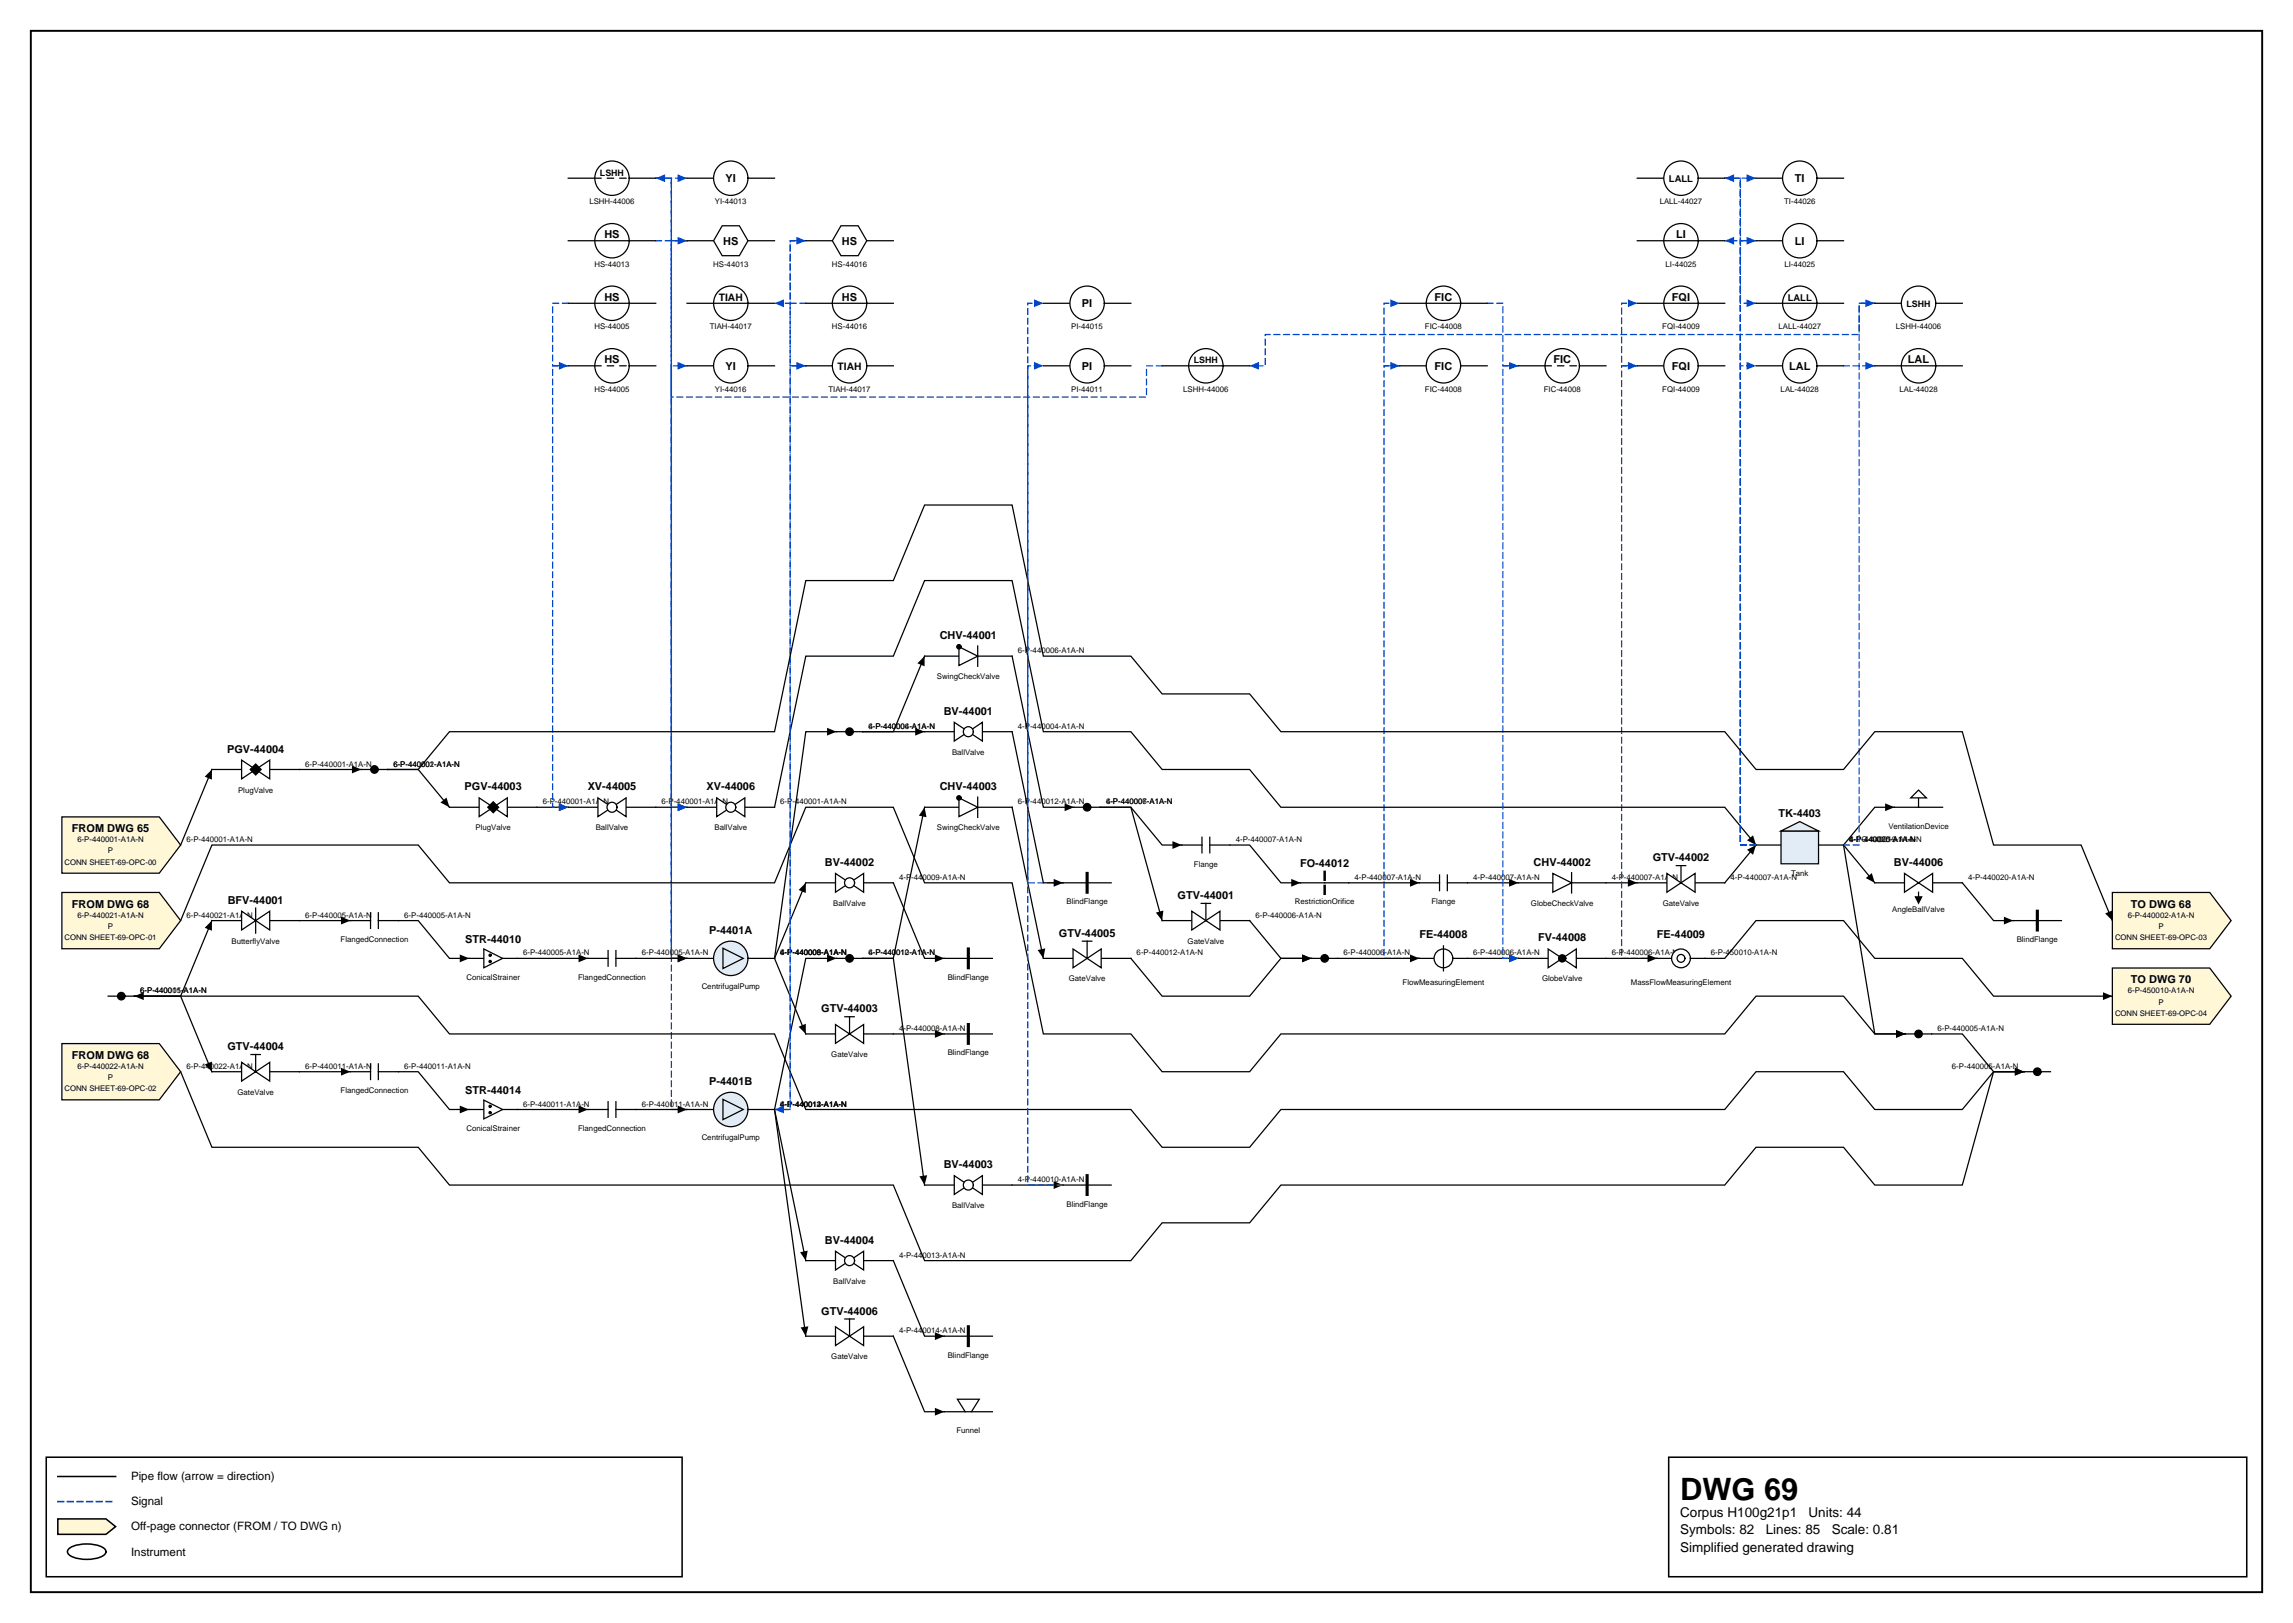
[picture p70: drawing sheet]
<svg xmlns="http://www.w3.org/2000/svg" width="420mm" height="297mm" viewBox="0 0 420 297" stroke-linecap="round" stroke-linejoin="round" font-family="sans-serif">
<defs><g id="words">
<text font-size="5.6" x="307.6" y="274.5">DWG 69</text>
<g font-size="2.5">
<text x="307.6" y="277.6">Corpus H100g21p1</text>
<text x="307.6" y="280.8">Symbols: 82</text>
<text x="323.3" y="280.8">Lines: 85</text>
<text x="331.1" y="277.6">Units: 44</text>
<text x="335.3" y="280.8">Scale: 0.81</text>
<text x="307.6" y="284">Simplified generated drawing</text>
</g>
<g font-size="2.1">
<text x="24" y="270.9">Pipe flow (arrow = direction)</text>
<text x="24" y="275.5">Signal</text>
<text x="24" y="280.1">Off-page connector (FROM / TO DWG n)</text>
<text x="24" y="284.7">Instrument</text>
</g>
<g font-size="2">
<text x="132.8" y="33.3">YI</text>
<text x="328.6" y="33.3">TI</text>
<text x="110.7" y="43.6">HS</text>
<text x="132.4" y="44.8">HS</text>
<text x="154.1" y="44.8">HS</text>
<text x="306.9" y="43.6">LI</text>
<text x="328.6" y="44.8">LI</text>
<text x="110.7" y="55.1">HS</text>
<text x="154.1" y="55.1">HS</text>
<text x="198.1" y="56.2">PI</text>
<text x="262.7" y="55.1">FIC</text>
<text x="306.1" y="55.1">FQI</text>
<text x="110.7" y="66.5">HS</text>
<text x="132.8" y="67.7">YI</text>
<text x="198.1" y="67.7">PI</text>
<text x="262.7" y="67.7">FIC</text>
<text x="284.4" y="66.5">FIC</text>
<text x="306.1" y="67.7">FQI</text>
<text x="327.6" y="67.7">LAL</text>
<text x="349.3" y="66.5">LAL</text>
<text x="172.1" y="117">CHV-44001</text>
<text x="172.8" y="130.8">BV-44001</text>
<text x="41.6" y="137.7">PGV-44004</text>
<text x="85.1" y="144.6">PGV-44003</text>
<text x="107.6" y="144.6">XV-44005</text>
<text x="129.3" y="144.6">XV-44006</text>
<text x="172.1" y="144.6">CHV-44003</text>
<text x="325.6" y="149.5">TK-4403</text>
<text x="13.2" y="152.3">FROM DWG 65</text>
<text x="151" y="158.5">BV-44002</text>
<text x="238" y="158.8">FO-44012</text>
<text x="280.8" y="158.5">CHV-44002</text>
<text x="302.6" y="157.6">GTV-44002</text>
<text x="346.7" y="158.5">BV-44006</text>
<text x="13.2" y="166.1">FROM DWG 68</text>
<text x="41.7" y="165.4">BFV-44001</text>
<text x="215.6" y="164.5">GTV-44001</text>
<text x="390.1" y="166.1">TO DWG 68</text>
<text x="85.2" y="172.6">STR-44010</text>
<text x="129.8" y="170.9">P-4401A</text>
<text x="193.9" y="171.4">GTV-44005</text>
<text x="259.9" y="171.7">FE-44008</text>
<text x="281.6" y="172.3">FV-44008</text>
<text x="303.4" y="171.7">FE-44009</text>
<text x="390.1" y="179.9">TO DWG 70</text>
<text x="150.4" y="185.3">GTV-44003</text>
<text x="13.2" y="193.8">FROM DWG 68</text>
<text x="41.6" y="192.2">GTV-44004</text>
<text x="85.2" y="200.2">STR-44014</text>
<text x="129.8" y="198.5">P-4401B</text>
<text x="172.8" y="213.8">BV-44003</text>
<text x="151" y="227.6">BV-44004</text>
<text x="150.4" y="240.6">GTV-44006</text>
</g>
<g font-size="1.9">
<text x="131.6" y="55.1">TIAH</text>
<text x="153.3" y="67.7">TIAH</text>
</g>
<g font-size="1.7">
<text x="305.6" y="33.3">LALL</text>
<text x="327.3" y="55.1">LALL</text>
</g>
<g font-size="1.6">
<text x="109.8" y="32.2">LSHH</text>
<text x="349" y="56.2">LSHH</text>
<text x="218.6" y="66.5">LSHH</text>
</g>
<g font-size="1.4">
<text x="107.9" y="37.3">LSHH-44006</text>
<text x="130.9" y="37.3">YI-44013</text>
<text x="303.9" y="37.3">LALL-44027</text>
<text x="326.6" y="37.3">TI-44026</text>
<text x="108.8" y="48.8">HS-44013</text>
<text x="130.6" y="48.8">HS-44013</text>
<text x="152.3" y="48.8">HS-44016</text>
<text x="304.9" y="48.8">LI-44025</text>
<text x="326.7" y="48.8">LI-44025</text>
<text x="108.8" y="60.2">HS-44005</text>
<text x="129.9" y="60.2">TIAH-44017</text>
<text x="152.3" y="60.2">HS-44016</text>
<text x="196.1" y="60.2">PI-44015</text>
<text x="260.9" y="60.2">FIC-44008</text>
<text x="304.3" y="60.2">FQI-44009</text>
<text x="325.6" y="60.2">LALL-44027</text>
<text x="347.1" y="60.2">LSHH-44006</text>
<text x="108.8" y="71.7">HS-44005</text>
<text x="130.9" y="71.7">YI-44016</text>
<text x="151.7" y="71.7">TIAH-44017</text>
<text x="196.1" y="71.7">PI-44011</text>
<text x="216.6" y="71.7">LSHH-44006</text>
<text x="260.9" y="71.7">FIC-44008</text>
<text x="282.6" y="71.7">FIC-44008</text>
<text x="304.3" y="71.7">FQI-44009</text>
<text x="326" y="71.7">LAL-44028</text>
<text x="347.8" y="71.7">LAL-44028</text>
<text x="186.4" y="119.6">6-P-440006-A1A-N</text>
<text x="171.5" y="124.3">SwingCheckValve</text>
<text x="159" y="133.4">6-P-440006-A1A-N</text>
<text x="159" y="133.4">4-P-440004-A1A-N</text>
<text x="186.4" y="133.4">4-P-440004-A1A-N</text>
<text x="55.9" y="140.3">6-P-440001-A1A-N</text>
<text x="72" y="140.3">6-P-440001-A1A-N</text>
<text x="72" y="140.3">6-P-440002-A1A-N</text>
<text x="174.3" y="138.1">BallValve</text>
<text x="43.6" y="145">PlugValve</text>
<text x="99.4" y="147.2">6-P-440001-A1A-N</text>
<text x="121.1" y="147.2">6-P-440001-A1A-N</text>
<text x="142.9" y="147.2">6-P-440001-A1A-N</text>
<text x="186.4" y="147.2">6-P-440012-A1A-N</text>
<text x="202.5" y="147.2">6-P-440006-A1A-N</text>
<text x="202.5" y="147.2">4-P-440007-A1A-N</text>
<text x="14.2" y="154.1">6-P-440001-A1A-N</text>
<text x="34.1" y="154.1">6-P-440001-A1A-N</text>
<text x="87.1" y="152">PlugValve</text>
<text x="109.1" y="152">BallValve</text>
<text x="130.8" y="152">BallValve</text>
<text x="171.5" y="152">SwingCheckValve</text>
<text x="226.2" y="154.1">4-P-440007-A1A-N</text>
<text x="338.6" y="154.1">4-PG-440019-A1A-N</text>
<text x="338.6" y="154.1">6-P-440005-A1A-N</text>
<text x="338.6" y="154.1">4-P-440020-A1A-N</text>
<text x="345.7" y="151.7">VentilationDevice</text>
<text x="11.8" y="158.2">CONN SHEET-69-OPC-00</text>
<text x="19.8" y="156.2">P</text>
<text x="164.6" y="161">4-P-440009-A1A-N</text>
<text x="218.6" y="158.6">Flange</text>
<text x="248" y="161">4-P-440007-A1A-N</text>
<text x="269.7" y="161">4-P-440007-A1A-N</text>
<text x="295.1" y="161">4-P-440007-A1A-N</text>
<text x="316.8" y="161">4-P-440007-A1A-N</text>
<text x="327.9" y="160.3">Tank</text>
<text x="360.3" y="161">4-P-440020-A1A-N</text>
<text x="14.2" y="168">6-P-440021-A1A-N</text>
<text x="34.1" y="168">6-P-440021-A1A-N</text>
<text x="55.9" y="168">6-P-440005-A1A-N</text>
<text x="74" y="168">6-P-440005-A1A-N</text>
<text x="152.6" y="165.8">BallValve</text>
<text x="195.3" y="165.5">BlindFlange</text>
<text x="229.8" y="168">6-P-440006-A1A-N</text>
<text x="237.1" y="165.5">RestrictionOrifice</text>
<text x="262.1" y="165.5">Flange</text>
<text x="280.3" y="165.8">GlobeCheckValve</text>
<text x="304.4" y="165.8">GateValve</text>
<text x="346.4" y="166.9">AngleBallValve</text>
<text x="389.6" y="168">6-P-440002-A1A-N</text>
<text x="11.8" y="172.1">CONN SHEET-69-OPC-01</text>
<text x="19.8" y="170">P</text>
<text x="42.4" y="172.7">ButterflyValve</text>
<text x="62.3" y="172.4">FlangedConnection</text>
<text x="217.4" y="172.7">GateValve</text>
<text x="369.2" y="172.4">BlindFlange</text>
<text x="387.2" y="172.1">CONN SHEET-69-OPC-03</text>
<text x="395.2" y="170">P</text>
<text x="85.4" y="179.3">ConicalStrainer</text>
<text x="95.8" y="174.9">6-P-440005-A1A-N</text>
<text x="105.8" y="179.3">FlangedConnection</text>
<text x="117.5" y="174.9">6-P-440005-A1A-N</text>
<text x="142.9" y="174.9">4-P-440009-A1A-N</text>
<text x="142.9" y="174.9">6-P-440006-A1A-N</text>
<text x="142.9" y="174.9">4-P-440008-A1A-N</text>
<text x="159" y="174.9">4-P-440010-A1A-N</text>
<text x="159" y="174.9">6-P-440012-A1A-N</text>
<text x="173.5" y="179.3">BlindFlange</text>
<text x="195.7" y="179.6">GateValve</text>
<text x="208.1" y="174.9">6-P-440012-A1A-N</text>
<text x="246" y="174.9">6-P-440006-A1A-N</text>
<text x="269.7" y="174.9">6-P-440006-A1A-N</text>
<text x="282.3" y="179.6">GlobeValve</text>
<text x="295.1" y="174.9">6-P-440006-A1A-N</text>
<text x="313.2" y="174.9">6-P-450010-A1A-N</text>
<text x="25.7" y="181.8">6-P-440011-A1A-N</text>
<text x="25.7" y="181.8">6-P-440005-A1A-N</text>
<text x="128.5" y="181">CentrifugalPump</text>
<text x="256.8" y="180.2">FlowMeasuringElement</text>
<text x="298.6" y="180.2">MassFlowMeasuringElement</text>
<text x="387.2" y="185.9">CONN SHEET-69-OPC-04</text>
<text x="389.6" y="181.8">6-P-450010-A1A-N</text>
<text x="395.2" y="183.8">P</text>
<text x="164.6" y="188.7">4-P-440008-A1A-N</text>
<text x="354.7" y="188.7">6-P-440005-A1A-N</text>
<text x="14.2" y="195.6">6-P-440022-A1A-N</text>
<text x="19.8" y="197.7">P</text>
<text x="34.1" y="195.6">6-P-440022-A1A-N</text>
<text x="55.9" y="195.6">6-P-440011-A1A-N</text>
<text x="74" y="195.6">6-P-440011-A1A-N</text>
<text x="152.2" y="193.4">GateValve</text>
<text x="173.5" y="193.2">BlindFlange</text>
<text x="357.4" y="195.6">6-P-440005-A1A-N</text>
<text x="11.8" y="199.7">CONN SHEET-69-OPC-02</text>
<text x="43.5" y="200.4">GateValve</text>
<text x="62.3" y="200.1">FlangedConnection</text>
<text x="95.8" y="202.5">6-P-440011-A1A-N</text>
<text x="117.5" y="202.5">6-P-440011-A1A-N</text>
<text x="142.9" y="202.5">6-P-440012-A1A-N</text>
<text x="142.9" y="202.5">4-P-440013-A1A-N</text>
<text x="142.9" y="202.5">4-P-440014-A1A-N</text>
<text x="85.4" y="207">ConicalStrainer</text>
<text x="105.8" y="207">FlangedConnection</text>
<text x="128.5" y="208.7">CentrifugalPump</text>
<text x="174.3" y="221.1">BallValve</text>
<text x="186.4" y="216.4">4-P-440010-A1A-N</text>
<text x="195.3" y="220.8">BlindFlange</text>
<text x="164.6" y="230.2">4-P-440013-A1A-N</text>
<text x="152.6" y="234.9">BallValve</text>
<text x="164.6" y="244">4-P-440014-A1A-N</text>
<text x="152.2" y="248.8">GateValve</text>
<text x="173.5" y="248.5">BlindFlange</text>
<text x="175.1" y="262.3">Funnel</text>
</g>
</g></defs>
<path d="M5.6 5.6h408.6v285.8h-408.6z" fill="none" stroke="#000" stroke-width=".35"/>
<path d="M8.5 266.7h116.4v21.9h-116.4zM10.6 270.2h10.6M305.5 266.7h105.8v21.9h-105.8z" fill="none" stroke="#000" stroke-width=".28"/>
<path d="M10.6 274.8h10.6" fill="none" stroke="#0046c8" stroke-width=".28" stroke-dasharray="1.1 .7"/>
<path d="M10.6 278h8.8l1.8 1.4-1.8 1.4h-8.8z" fill="#fff7d6" stroke="#000" stroke-width=".28"/>
<path d="M12.7 283.4a6.7 6.7 0 0 1 6.3 0 .72 .72 0 0 1 0 1.2 6.7 6.7 0 0 1-6.3 0 .72 .72 0 0 1 0-1.2z" fill="none" stroke="#000" stroke-width=".28"/>
<path d="M337.5 67h5.7" fill="none" stroke="#0046c8" stroke-width=".23" stroke-dasharray="1.1 .7"/>
<path d="M341.5 66.2l1.7 .8-1.7 .7z" fill="#0046c8"/>
<path d="M153.1 133.9h-5.6l-5.7 41.5 5.7-13.8M98.3 147.7h5.7M38.8 168.5l-5.7 13.8h-8.5h8.5l5.7 13.8M207 175.4l5.8 6.9h16l5.7-6.9h5.6" fill="none" stroke="#000" stroke-width=".23"/>
<path d="M151.4 133.2l1.7 .7-1.7 .7zM102.3 147l1.7 .7-1.7 .8zM37.5 169.8l1.3-1.3v1.8zM146.2 162.9l1.3-1.3v1.8zM238.4 174.7l1.7 .7-1.7 .7zM37.5 194.8l1.3-.5v1.8z" fill="#000"/>
<path d="M125.8 175.4h-2.9v-142.8h2.9" fill="none" stroke="#0046c8" stroke-width=".23" stroke-dasharray="1.1 .7"/>
<path d="M124.1 31.9l1.7 .7-1.7 .7z" fill="#0046c8"/>
<path d="M169.3 147.7l-5.7 27.7h-5.7h5.7l5.7 41.5M141.8 175.4l5.7 13.8M294 161.6h5.7M73 196.1h3.6l5.7 7h3.6" fill="none" stroke="#000" stroke-width=".23"/>
<path d="M169.3 147.7l.3 1.9-1.4-.3zM298 160.9l1.7 .7-1.7 .7zM146.2 187.9l1.3-.5v1.8zM84.2 202.3l1.7 .8-1.7 .7zM168.3 215.3l1.4-.2-.4 1.8z" fill="#000"/>
<path d="M272.3 55.5h2.8v11.5h2.9" fill="none" stroke="#0046c8" stroke-width=".23" stroke-dasharray="1.1 .7"/>
<path d="M276.3 66.2l1.7 .8-1.7 .7z" fill="#0046c8"/>
<path d="M268.7 175.4h9.3" fill="none" stroke="#000" stroke-width=".23"/>
<path d="M276.3 174.7l1.7 .7-1.7 .7z" fill="#000"/>
<path d="M259.9 175.4h-6.5v-108.4h2.9" fill="none" stroke="#0046c8" stroke-width=".23" stroke-dasharray="1.1 .7"/>
<path d="M254.5 66.2l1.8 .8-1.8 .7z" fill="#0046c8"/>
<path d="M353.7 189.2h5.6l5.7 6.9h5.6M185.3 216.9h9.3" fill="none" stroke="#000" stroke-width=".23"/>
<path d="M368.9 195.4l1.7 .7-1.7 .8zM192.9 216.2l1.7 .7-1.7 .7z" fill="#000"/>
<path d="M299.7 67h-2.8v-11.5h2.8" fill="none" stroke="#0046c8" stroke-width=".23" stroke-dasharray="1.1 .7"/>
<path d="M298 54.8l1.7 .7-1.7 .7z" fill="#0046c8"/>
<path d="M321.5 44.1h-5.7" fill="none" stroke="#0046c8" stroke-width=".23" stroke-dasharray="1.1 .7"/>
<path d="M315.8 44.1l1.7-.8v1.5z" fill="#0046c8"/>
<path d="M194.6 161.6h-6.4v-94.6h2.8" fill="none" stroke="#0046c8" stroke-width=".23" stroke-dasharray="1.1 .7"/>
<path d="M189.3 66.2l1.7 .8-1.7 .7z" fill="#0046c8"/>
<path d="M153.1 175.4h-5.6l-5.7 27.7" fill="none" stroke="#000" stroke-width=".23"/>
<path d="M151.4 174.7l1.7 .7-1.7 .7z" fill="#000"/>
<path d="M125.8 203.1h-2.9v-136.1h2.9" fill="none" stroke="#0046c8" stroke-width=".23" stroke-dasharray="1.1 .7"/>
<path d="M124.1 66.2l1.7 .8-1.7 .7z" fill="#0046c8"/>
<path d="M147.5 230.7l-5.7-27.6 5.7 41.4" fill="none" stroke="#000" stroke-width=".23"/>
<path d="M146.5 229.2l1.4-.3-.4 1.8zM146.6 242.9l1.4-.2-.5 1.8z" fill="#000"/>
<path d="M141.8 203.1h2.9v-136.1h2.8" fill="none" stroke="#0046c8" stroke-width=".23" stroke-dasharray="1.1 .7"/>
<path d="M145.8 66.2l1.7 .8-1.7 .7z" fill="#0046c8"/>
<path d="M312.2 175.4h3.6l5.7-6.9h16l5.7 6.9h16.1l5.7 6.9h21.7M359.3 161.6l5.7 6.9h3.6" fill="none" stroke="#000" stroke-width=".23"/>
<path d="M366.9 167.8l1.7 .7-1.7 .7zM385 181.6l1.7 .7-1.7 .7z" fill="#000"/>
<path d="M303.4 175.4h-6.5v-108.4h2.8" fill="none" stroke="#0046c8" stroke-width=".23" stroke-dasharray="1.1 .7"/>
<path d="M298 66.2l1.7 .8-1.7 .7z" fill="#0046c8"/>
<path d="M169.3 120.1l-5.7 13.8h-5.7h11.4M185.3 120.1l5.7 27.6h5.6M141.8 147.7l5.7-27.6h16.1l5.7-13.8h16l5.7 27.6h16l5.8 6.9h16l5.7 6.9h81.3l5.7 7-5.7 6.9M94.7 175.4h12.9M163.6 161.6l5.7 13.8h3.6M33.1 196.1l5.7 13.9h37.8l5.7 6.9h81.3l5.7 13.8h37.7l5.8-6.9h16l5.7-6.9h81.3l5.7-6.9h16l5.7 6.9h16.1l5.7-20.8h5.6" fill="none" stroke="#000" stroke-width=".23"/>
<path d="M168 121.4l1.3-1.3v1.8zM167.6 133.2l1.7 .7-1.7 .7zM194.9 147l1.7 .7-1.7 .8zM319.8 155.5l1.7-.8-.5 1.7zM319.8 153.8l1.2-.9 .5 1.8zM105.9 174.7l1.7 .7-1.7 .7zM171.2 174.7l1.7 .7-1.7 .7zM368.9 195.4l1.7 .7-1.7 .8z" fill="#000"/>
<path d="M321.5 154.7h-2.9v-87.7h2.9" fill="none" stroke="#0046c8" stroke-width=".23" stroke-dasharray="1.1 .7"/>
<path d="M319.8 66.2l1.7 .8-1.7 .7z" fill="#0046c8"/>
<path d="M346.8 147.7h-3.6l-5.7 7 5.7 34.5h5.6" fill="none" stroke="#000" stroke-width=".23"/>
<path d="M345.1 147l1.7 .7-1.7 .8zM347.1 188.5l1.7 .7-1.7 .7z" fill="#000"/>
<path d="M321.5 154.7h-2.9v-110.6h2.9" fill="none" stroke="#0046c8" stroke-width=".23" stroke-dasharray="1.1 .7"/>
<path d="M319.8 43.3l1.7 .8-1.7 .7z" fill="#0046c8"/>
<path d="M337.5 154.7l5.7 6.9" fill="none" stroke="#000" stroke-width=".23"/>
<path d="M341.6 160.7l1.1-.9 .5 1.8z" fill="#000"/>
<path d="M321.5 154.7h-2.9v-122.1h2.9" fill="none" stroke="#0046c8" stroke-width=".23" stroke-dasharray="1.1 .7"/>
<path d="M319.8 31.9l1.7 .7-1.7 .7z" fill="#0046c8"/>
<path d="M321.5 154.7h-2.9v-122.1h-2.8" fill="none" stroke="#0046c8" stroke-width=".23" stroke-dasharray="1.1 .7"/>
<path d="M315.8 32.6l1.7-.7v1.4z" fill="#0046c8"/>
<path d="M337.5 154.7h2.9v-99.2h2.8" fill="none" stroke="#0046c8" stroke-width=".23" stroke-dasharray="1.1 .7"/>
<path d="M341.5 54.8l1.7 .7-1.7 .7z" fill="#0046c8"/>
<path d="M73 168.5h3.6l5.7 6.9h3.6" fill="none" stroke="#000" stroke-width=".23"/>
<path d="M84.2 174.7l1.7 .7-1.7 .7z" fill="#000"/>
<path d="M212.8 67h-2.9v5.7h-87v-40.1h-2.8" fill="none" stroke="#0046c8" stroke-width=".23" stroke-dasharray="1.1 .7"/>
<path d="M120.1 32.6l1.7-.7v1.4z" fill="#0046c8"/>
<path d="M185.3 133.9l5.7 27.7h3.6M228.8 168.5l5.7 6.9h5.6M268.7 161.6h9.3" fill="none" stroke="#000" stroke-width=".23"/>
<path d="M192.9 160.9l1.7 .7-1.7 .7zM238.4 174.7l1.7 .7-1.7 .7zM276.3 160.9l1.7 .7-1.7 .7z" fill="#000"/>
<path d="M125.8 44.1h-2.9v131.3h2.9" fill="none" stroke="#0046c8" stroke-width=".23" stroke-dasharray="1.1 .7"/>
<path d="M124.1 174.7l1.7 .7-1.7 .7z" fill="#0046c8"/>
<path d="M244.9 175.4h15" fill="none" stroke="#000" stroke-width=".23"/>
<path d="M258.1 174.7l1.8 .7-1.8 .7z" fill="#000"/>
<path d="M278 67h-2.9v108.4h2.9" fill="none" stroke="#0046c8" stroke-width=".23" stroke-dasharray="1.1 .7"/>
<path d="M276.3 174.7l1.7 .7-1.7 .7z" fill="#0046c8"/>
<path d="M185.3 147.7l5.7 27.7M225.2 154.7h3.6l5.7 6.9h3.6M246.9 161.6h13M24.6 182.3h52l5.7 6.9h59.5l5.7 13.9h59.5l5.8 6.9h16l5.7-6.9h81.3l5.7-7h16l5.7 7h16.1l5.7-7h5.6M54.8 196.1h9.3M116.5 203.1h9.3" fill="none" stroke="#000" stroke-width=".23"/>
<path d="M190 173.9l1.4-.3-.4 1.8zM236.4 160.9l1.7 .7-1.7 .7zM258.1 160.9l1.8 .7-1.8 .7zM24.6 182.3l1.7-.7v1.4zM62.4 195.4l1.7 .7-1.7 .8zM124.1 202.3l1.7 .8-1.7 .7z" fill="#000"/>
<path d="M120.1 44.1h5.7" fill="none" stroke="#0046c8" stroke-width=".23" stroke-dasharray="1.1 .7"/>
<path d="M124.1 43.3l1.7 .8-1.7 .7z" fill="#0046c8"/>
<path d="M120.1 147.7h5.7M163.6 189.2h9.3" fill="none" stroke="#000" stroke-width=".23"/>
<path d="M124.1 147l1.7 .7-1.7 .8zM171.2 188.5l1.7 .7-1.7 .7z" fill="#000"/>
<path d="M315.8 32.6h2.8v22.9h2.9" fill="none" stroke="#0046c8" stroke-width=".23" stroke-dasharray="1.1 .7"/>
<path d="M319.8 54.8l1.7 .7-1.7 .7z" fill="#0046c8"/>
<path d="M163.6 230.7l5.7 13.8h3.6" fill="none" stroke="#000" stroke-width=".23"/>
<path d="M171.2 243.8l1.7 .7-1.7 .8z" fill="#000"/>
<path d="M120.1 32.6h2.8v115.1h2.9" fill="none" stroke="#0046c8" stroke-width=".23" stroke-dasharray="1.1 .7"/>
<path d="M124.1 147l1.7 .7-1.7 .8z" fill="#0046c8"/>
<path d="M38.8 140.8l-5.7 13.9M54.8 168.5h9.3M116.5 175.4h9.3M163.6 244.5l5.7 13.9h3.6" fill="none" stroke="#000" stroke-width=".23"/>
<path d="M37.5 142.1l1.3-1.3v1.9zM62.4 167.8l1.7 .7-1.7 .7zM124.1 174.7l1.7 .7-1.7 .7zM171.2 257.7l1.7 .7-1.7 .7z" fill="#000"/>
<path d="M104 67h-2.8v80.7h2.8" fill="none" stroke="#0046c8" stroke-width=".23" stroke-dasharray="1.1 .7"/>
<path d="M102.3 147l1.7 .7-1.7 .8z" fill="#0046c8"/>
<path d="M147.5 67h-2.8v-11.5h-2.9" fill="none" stroke="#0046c8" stroke-width=".23" stroke-dasharray="1.1 .7"/>
<path d="M141.8 55.5l1.7-.7v1.4z" fill="#0046c8"/>
<path d="M33.1 168.5l5.7-13.8h37.8l5.7 6.9h59.5l5.7-13.9h16.1l5.7 13.9h16l5.7 27.6h16l5.8 6.9h16l5.7-6.9h81.3l5.7-6.9h16l5.7 6.9h5.6" fill="none" stroke="#000" stroke-width=".23"/>
<path d="M347.1 188.5l1.7 .7-1.7 .7z" fill="#000"/>
<path d="M147.5 55.5h-2.8v-11.4h2.8" fill="none" stroke="#0046c8" stroke-width=".23" stroke-dasharray="1.1 .7"/>
<path d="M145.8 43.3l1.7 .8-1.7 .7z" fill="#0046c8"/>
<path d="M147.5 44.1h-2.8v159h-2.9" fill="none" stroke="#0046c8" stroke-width=".23" stroke-dasharray="1.1 .7"/>
<path d="M141.8 203.1l1.7-.8v1.5z" fill="#0046c8"/>
<path d="M104 55.5h-2.8v11.5h2.8" fill="none" stroke="#0046c8" stroke-width=".23" stroke-dasharray="1.1 .7"/>
<path d="M102.3 66.2l1.7 .8-1.7 .7z" fill="#0046c8"/>
<path d="M94.7 203.1h12.9" fill="none" stroke="#000" stroke-width=".23"/>
<path d="M105.9 202.3l1.7 .8-1.7 .7z" fill="#000"/>
<path d="M343.2 55.5h-2.8v5.7h-108.8v5.8h-2.8" fill="none" stroke="#0046c8" stroke-width=".23" stroke-dasharray="1.1 .7"/>
<path d="M228.8 67l1.7-.8v1.5z" fill="#0046c8"/>
<path d="M54.8 140.8h11.3M82.3 147.7l-5.7-6.9h-5.6h5.6l5.7-6.9h59.5l5.7-27.6h16.1l5.7-13.9h16l5.7 27.7h16l5.8 6.9h16l5.7 6.9h81.3l5.7 6.9h16l5.7-6.9h16.1l5.7 20.8h16l5.7 13.8M294 175.4h9.4" fill="none" stroke="#000" stroke-width=".23"/>
<path d="M64.4 140.1l1.7 .7-1.7 .7zM80.6 146.9l1.1-.9 .6 1.7zM301.6 174.7l1.8 .7-1.8 .7zM385.4 167.2l1.3-.6v1.9z" fill="#000"/>
<path d="M194.6 216.9h-6.4v-161.4h2.8" fill="none" stroke="#0046c8" stroke-width=".23" stroke-dasharray="1.1 .7"/>
<path d="M189.3 54.8l1.7 .7-1.7 .7z" fill="#0046c8"/>
<path d="M256.3 67h-2.9v-11.5h2.9" fill="none" stroke="#0046c8" stroke-width=".23" stroke-dasharray="1.1 .7"/>
<path d="M254.5 54.8l1.8 .7-1.8 .7z" fill="#0046c8"/>
<path d="M321.5 67h4.9M332.7 67h4.8M216.4 154.7h-3.6l-5.8-7h-5.6h5.6l5.8 20.8" fill="none" stroke="#000" stroke-width=".23"/>
<path d="M214.7 153.9l1.7 .8-1.7 .7zM211.6 167l1.4-.4-.2 1.9z" fill="#000"/>
<circle cx="329.5" cy="66.9" r="3.1" fill="#fff" stroke="#000" stroke-width=".23"/>
<path d="M82.3 147.7h5.4M92.9 147.7h5.4" fill="none" stroke="#000" stroke-width=".23"/>
<path d="M87.7 146l5.2 3.5v-3.5l-5.2 3.5z" fill="#fff" stroke="#000" stroke-width=".23"/>
<g fill="#000" stroke="#000" stroke-width=".23">
<path d="M90.3 146.7l1 1-1 1-1-1z"/>
<circle cx="22.2" cy="182.3" r=".69"/>
</g>
<path d="M191 175.4h5.5M201.6 175.4h5.4M19.8 182.3h4.8" fill="none" stroke="#000" stroke-width=".23"/>
<path d="M196.5 173.7l5.1 3.4v-3.4l-5.1 3.4z" fill="#fff" stroke="#000" stroke-width=".23"/>
<path d="M346.8 147.7h8.9M351.3 146v1.7M172.9 175.4h8.8M198.2 172.3h1.7M199 172.3v3.1" fill="none" stroke="#000" stroke-width=".23"/>
<path d="M177.3 173.7v3.4" fill="none" stroke="#000" stroke-width=".57"/>
<path d="M351.3 144.6l1.4 1.4h-2.9z" fill="#fff" stroke="#000" stroke-width=".23"/>
<path d="M125.8 175.4h4.8M136.9 175.4h4.9" fill="none" stroke="#000" stroke-width=".23"/>
<circle cx="133.8" cy="175.4" r="3.1" fill="#e2ecf7" stroke="#000" stroke-width=".23"/>
<path d="M132.4 173.5l3.7 1.9-3.7 1.9zM278 161.6h6.3M287.7 161.6h6.3" fill="none" stroke="#000" stroke-width=".23"/>
<path d="M284.3 159.9l3.4 1.7-3.4 1.7z" fill="#fff" stroke="#000" stroke-width=".23"/>
<path d="M287.7 159.7v3.7" fill="none" stroke="#000" stroke-width=".23"/>
<path d="M386.7 177.2h17.9l3.9 5.1-3.9 5.2h-17.9z" fill="#fff7d6" stroke="#000" stroke-width=".23"/>
<path d="M321.5 55.5h4.9M332.7 55.5h4.8M153.1 175.4h4.8" fill="none" stroke="#000" stroke-width=".23"/>
<circle cx="155.5" cy="175.4" r=".69" fill="#000" stroke="#000" stroke-width=".23"/>
<circle cx="329.5" cy="55.5" r="3.1" fill="#fff" stroke="#000" stroke-width=".23"/>
<path d="M256.3 55.5h4.8M267.4 55.5h4.9M326.4 55.5h6.3M64.1 196.1h3.7M67.8 194.7v2.9M69.3 196.1h3.7M69.3 194.7v2.9" fill="none" stroke="#000" stroke-width=".23"/>
<circle cx="264.3" cy="55.5" r="3.1" fill="#fff" stroke="#000" stroke-width=".23"/>
<path d="M261.1 55.5h6.3M259.9 175.4h2.7M266 175.4h2.7" fill="none" stroke="#000" stroke-width=".23"/>
<circle cx="264.3" cy="175.4" r="1.72" fill="#fff" stroke="#000" stroke-width=".23"/>
<path d="M264.3 173.1v4.6M348.8 189.2h4.9M169.3 216.9h5.4M179.9 216.9h5.4" fill="none" stroke="#000" stroke-width=".23"/>
<circle cx="351.3" cy="189.2" r=".69" fill="#000" stroke="#000" stroke-width=".23"/>
<g fill="#fff" stroke="#000" stroke-width=".23">
<path d="M174.7 215.2l5.2 3.4v-3.4l-5.2 3.4z"/>
<circle cx="177.3" cy="216.9" r=".92"/>
</g>
<path d="M299.7 67h4.9M310.9 67h4.9" fill="none" stroke="#000" stroke-width=".23"/>
<circle cx="307.8" cy="66.9" r="3.1" fill="#fff" stroke="#000" stroke-width=".23"/>
<path d="M321.5 44.1h4.9M332.7 44.1h4.8" fill="none" stroke="#000" stroke-width=".23"/>
<circle cx="329.5" cy="44.1" r="3.1" fill="#fff" stroke="#000" stroke-width=".23"/>
<path d="M194.6 161.6h8.8M125.8 203.1h4.8M136.9 203.1h4.9" fill="none" stroke="#000" stroke-width=".23"/>
<path d="M199 159.9v3.4" fill="none" stroke="#000" stroke-width=".57"/>
<circle cx="133.8" cy="203.1" r="3.1" fill="#e2ecf7" stroke="#000" stroke-width=".23"/>
<path d="M343.2 161.6h5.5M353.8 161.6h5.5M132.4 201.2l3.7 1.9-3.7 1.8z" fill="none" stroke="#000" stroke-width=".23"/>
<path d="M348.7 159.9l5.1 3.4v-3.4l-5.1 3.4z" fill="#fff" stroke="#000" stroke-width=".23"/>
<path d="M303.4 175.4h2.6M309.5 175.4h2.7M351.3 163.3v1.1" fill="none" stroke="#000" stroke-width=".23"/>
<path d="M350.7 164.1h1.1l-.5 1.2z" fill="#000" stroke="#000" stroke-width=".23"/>
<circle cx="307.8" cy="175.4" r="1.72" fill="#fff" stroke="#000" stroke-width=".23"/>
<g fill="none" stroke="#000" stroke-width=".23">
<path d="M147.5 161.6h5.5M158.1 161.6h5.5"/>
<circle cx="307.8" cy="175.4" r=".72"/>
</g>
<g fill="#fff" stroke="#000" stroke-width=".23">
<path d="M153 159.9l5.1 3.4v-3.4l-5.1 3.4z"/>
<circle cx="155.5" cy="161.6" r=".92"/>
</g>
<path d="M85.9 175.4h2.7M92 175.4h2.7" fill="none" stroke="#000" stroke-width=".23"/>
<path d="M88.6 173.7l3.4 1.7-3.4 1.7z" fill="#fff" stroke="#000" stroke-width=".23"/>
<g fill="#000" stroke="#000" stroke-width=".23">
<circle cx="89.7" cy="176" r=".2"/>
<circle cx="89.7" cy="174.8" r=".2"/>
</g>
<path d="M169.3 120.1h6.3M179 120.1h6.3" fill="none" stroke="#000" stroke-width=".23"/>
<path d="M175.6 118.4l3.4 1.7-3.4 1.7z" fill="#fff" stroke="#000" stroke-width=".23"/>
<path d="M125.8 67h4.8M136.9 67h4.9M179 118.2v3.7M153.1 133.9h4.8M172.9 244.5h8.8" fill="none" stroke="#000" stroke-width=".23"/>
<g fill="#000" stroke="#000" stroke-width=".23">
<circle cx="175.6" cy="118.4" r=".4"/>
<circle cx="155.5" cy="133.9" r=".69"/>
</g>
<path d="M177.3 242.8v3.5" fill="none" stroke="#000" stroke-width=".57"/>
<circle cx="133.8" cy="66.9" r="3.1" fill="#fff" stroke="#000" stroke-width=".23"/>
<path d="M299.7 161.6h5.5M310.3 161.6h5.5" fill="none" stroke="#000" stroke-width=".23"/>
<path d="M305.2 159.9l5.1 3.4v-3.4l-5.1 3.4z" fill="#fff" stroke="#000" stroke-width=".23"/>
<path d="M306.9 158.4h1.7M307.8 158.4v3.2" fill="none" stroke="#000" stroke-width=".23"/>
<path d="M11.3 191h17.9l3.9 5.1-3.9 5.2h-17.9z" fill="#fff7d6" stroke="#000" stroke-width=".23"/>
<path d="M125.8 147.7h5.4M136.4 147.7h5.4" fill="none" stroke="#000" stroke-width=".23"/>
<g fill="#fff" stroke="#000" stroke-width=".23">
<path d="M131.2 146l5.2 3.5v-3.5l-5.2 3.5z"/>
<circle cx="133.8" cy="147.7" r=".92"/>
</g>
<path d="M321.5 154.7h4.6M332.9 154.7h4.6" fill="none" stroke="#000" stroke-width=".23"/>
<g fill="#e2ecf7" stroke="#000" stroke-width=".23">
<path d="M326.1 152.1h6.8v6h-6.8z"/>
<path d="M326.1 152.1l3.4-1.7 3.4 1.7z"/>
</g>
<path d="M212.8 67h4.8M223.9 67h4.9M64.1 168.5h3.7M67.8 167.1v2.8M69.3 168.5h3.7M69.3 167.1v2.8" fill="none" stroke="#000" stroke-width=".23"/>
<circle cx="220.8" cy="66.9" r="3.1" fill="#fff" stroke="#000" stroke-width=".23"/>
<path d="M125.8 55.5h4.8M136.9 55.5h4.9M217.6 67h6.3" fill="none" stroke="#000" stroke-width=".23"/>
<circle cx="133.8" cy="55.5" r="3.1" fill="#fff" stroke="#000" stroke-width=".23"/>
<path d="M130.6 55.5h6.3M212.8 168.5h5.4M223.4 168.5h5.4" fill="none" stroke="#000" stroke-width=".23"/>
<path d="M218.2 166.8l5.2 3.4v-3.4l-5.2 3.4z" fill="#fff" stroke="#000" stroke-width=".23"/>
<path d="M321.5 32.6h4.9M332.7 32.6h4.8M219.9 165.3h1.7M220.8 165.3v3.2" fill="none" stroke="#000" stroke-width=".23"/>
<circle cx="329.5" cy="32.6" r="3.1" fill="#fff" stroke="#000" stroke-width=".23"/>
<path d="M169.3 133.9h5.4M179.9 133.9h5.4" fill="none" stroke="#000" stroke-width=".23"/>
<g fill="#fff" stroke="#000" stroke-width=".23">
<path d="M174.7 132.2l5.2 3.4v-3.4l-5.2 3.4z"/>
<circle cx="177.3" cy="133.9" r=".92"/>
</g>
<path d="M125.8 44.1h4.8M136.9 44.1h4.9M259.9 161.6h3.7M263.6 160.1v2.9M265 161.6h3.7M265 160.1v2.9" fill="none" stroke="#000" stroke-width=".23"/>
<path d="M132.2 41.3h3.2l1.5 2.8-1.5 2.7h-3.2l-1.6-2.7z" fill="#fff" stroke="#000" stroke-width=".23"/>
<path d="M125.8 32.6h4.8M136.9 32.6h4.9" fill="none" stroke="#000" stroke-width=".23"/>
<circle cx="133.8" cy="32.6" r="3.1" fill="#fff" stroke="#000" stroke-width=".23"/>
<path d="M172.9 189.2h8.8M172.9 258.4h3.8M177.9 258.4h3.8" fill="none" stroke="#000" stroke-width=".23"/>
<path d="M177.3 187.5v3.4" fill="none" stroke="#000" stroke-width=".57"/>
<path d="M175.3 256.1h4l-1.4 2.3h-1.2z" fill="#fff" stroke="#000" stroke-width=".23"/>
<path d="M278 67h4.9M289.2 67h4.8M240.1 175.4h4.8" fill="none" stroke="#000" stroke-width=".23"/>
<circle cx="242.5" cy="175.4" r=".69" fill="#000" stroke="#000" stroke-width=".23"/>
<circle cx="286" cy="66.9" r="3.1" fill="#fff" stroke="#000" stroke-width=".23"/>
<path d="M282.9 67h1.1M285.2 67h1.1M287.4 67h1.2M169.3 147.7h6.3M179 147.7h6.3" fill="none" stroke="#000" stroke-width=".23"/>
<path d="M175.6 146l3.4 1.7-3.4 1.8z" fill="#fff" stroke="#000" stroke-width=".23"/>
<g fill="none" stroke="#000" stroke-width=".23">
<path d="M179 145.9v3.7M216.4 154.7h3.7M220.1 153.2v2.9M221.5 154.7h3.7M221.5 153.2v2.9M238.1 161.6h8.8M38.8 196.1h5.4M49.4 196.1h5.4M370.6 196.1h4.8M107.6 203.1h3.7M111.3 201.6v2.9M112.8 203.1h3.7"/>
<path d="M112.8 201.6v2.9"/>
</g>
<g fill="#000" stroke="#000" stroke-width=".23">
<circle cx="175.6" cy="146" r=".4"/>
<circle cx="373" cy="196.1" r=".69"/>
</g>
<path d="M242.5 159.6v1.4M242.5 162.1v1.5" fill="none" stroke="#000" stroke-width=".46"/>
<path d="M44.2 194.4l5.2 3.5v-3.5l-5.2 3.5z" fill="#fff" stroke="#000" stroke-width=".23"/>
<path d="M299.7 44.1h4.9M310.9 44.1h4.9M45.9 193h1.8M46.8 193v3.1" fill="none" stroke="#000" stroke-width=".23"/>
<circle cx="307.8" cy="44.1" r="3.1" fill="#fff" stroke="#000" stroke-width=".23"/>
<path d="M104 44.1h4.9M115.2 44.1h4.9M304.6 44.1h6.3" fill="none" stroke="#000" stroke-width=".23"/>
<circle cx="112" cy="44.1" r="3.1" fill="#fff" stroke="#000" stroke-width=".23"/>
<path d="M108.9 44.1h6.3M104 147.7h5.5M114.6 147.7h5.5" fill="none" stroke="#000" stroke-width=".23"/>
<g fill="#fff" stroke="#000" stroke-width=".23">
<path d="M109.5 146l5.1 3.5v-3.5l-5.1 3.5z"/>
<circle cx="112" cy="147.7" r=".92"/>
</g>
<path d="M147.5 189.2h5.5M158.1 189.2h5.5" fill="none" stroke="#000" stroke-width=".23"/>
<path d="M153 187.5l5.1 3.4v-3.4l-5.1 3.4z" fill="#fff" stroke="#000" stroke-width=".23"/>
<path d="M299.7 32.6h4.9M310.9 32.6h4.9M154.7 186.1h1.7M155.5 186.1v3.1" fill="none" stroke="#000" stroke-width=".23"/>
<circle cx="307.8" cy="32.6" r="3.1" fill="#fff" stroke="#000" stroke-width=".23"/>
<path d="M147.5 230.7h5.5M158.1 230.7h5.5" fill="none" stroke="#000" stroke-width=".23"/>
<g fill="#fff" stroke="#000" stroke-width=".23">
<path d="M153 229l5.1 3.4v-3.4l-5.1 3.4z"/>
<circle cx="155.5" cy="230.7" r=".92"/>
</g>
<path d="M104 32.6h4.9M115.2 32.6h4.9" fill="none" stroke="#000" stroke-width=".23"/>
<circle cx="112" cy="32.6" r="3.1" fill="#fff" stroke="#000" stroke-width=".23"/>
<path d="M108.9 32.6h1.1M111.2 32.6h1.1M113.5 32.6h1.1M38.8 168.5h5.4M49.4 168.5h5.4" fill="none" stroke="#000" stroke-width=".23"/>
<path d="M44.2 166.8l5.2 3.4v-3.4l-5.2 3.4z" fill="#fff" stroke="#000" stroke-width=".23"/>
<path d="M46.8 166.2v4.6" fill="none" stroke="#000" stroke-width=".23"/>
<path d="M11.3 149.5h17.9l3.9 5.2-3.9 5.1h-17.9z" fill="#fff7d6" stroke="#000" stroke-width=".23"/>
<path d="M107.6 175.4h3.7M111.3 174v2.8M112.8 175.4h3.7M112.8 174v2.8M147.5 244.5h5.5M158.1 244.5h5.5" fill="none" stroke="#000" stroke-width=".23"/>
<path d="M153 242.8l5.1 3.5v-3.5l-5.1 3.5z" fill="#fff" stroke="#000" stroke-width=".23"/>
<path d="M191 67h4.9M202.2 67h4.8M154.7 241.4h1.7M155.5 241.4v3.1" fill="none" stroke="#000" stroke-width=".23"/>
<circle cx="199" cy="66.9" r="3.1" fill="#fff" stroke="#000" stroke-width=".23"/>
<path d="M104 67h4.9M115.2 67h4.9" fill="none" stroke="#000" stroke-width=".23"/>
<circle cx="112" cy="66.9" r="3.1" fill="#fff" stroke="#000" stroke-width=".23"/>
<path d="M108.9 67h1.1M111.2 67h1.1M113.5 67h1.1M147.5 67h4.9M158.7 67h4.9" fill="none" stroke="#000" stroke-width=".23"/>
<circle cx="155.5" cy="67" r="3.1" fill="#fff" stroke="#000" stroke-width=".23"/>
<path d="M11.3 163.3h17.9l3.9 5.2-3.9 5.1h-17.9z" fill="#fff7d6" stroke="#000" stroke-width=".23"/>
<path d="M147.5 55.5h4.9M158.7 55.5h4.9M368.6 168.5h8.8" fill="none" stroke="#000" stroke-width=".23"/>
<path d="M373 166.8v3.4" fill="none" stroke="#000" stroke-width=".57"/>
<circle cx="155.5" cy="55.5" r="3.1" fill="#fff" stroke="#000" stroke-width=".23"/>
<path d="M147.5 44.1h4.9M152.4 55.5h6.3M158.7 44.1h4.9" fill="none" stroke="#000" stroke-width=".23"/>
<path d="M154 41.3h3.1l1.6 2.8-1.6 2.7h-3.1l-1.6-2.7z" fill="#fff" stroke="#000" stroke-width=".23"/>
<path d="M343.2 67h4.9M354.4 67h4.9" fill="none" stroke="#000" stroke-width=".23"/>
<circle cx="351.3" cy="67" r="3.1" fill="#fff" stroke="#000" stroke-width=".23"/>
<path d="M104 55.5h4.9M115.2 55.5h4.9M348.1 67h6.3" fill="none" stroke="#000" stroke-width=".23"/>
<circle cx="112" cy="55.5" r="3.1" fill="#fff" stroke="#000" stroke-width=".23"/>
<path d="M108.9 55.5h6.3M85.9 203.1h2.7M92 203.1h2.7" fill="none" stroke="#000" stroke-width=".23"/>
<path d="M88.6 201.3l3.4 1.8-3.4 1.7z" fill="#fff" stroke="#000" stroke-width=".23"/>
<g fill="#000" stroke="#000" stroke-width=".23">
<circle cx="89.7" cy="203.6" r=".2"/>
<circle cx="89.7" cy="202.5" r=".2"/>
</g>
<path d="M299.7 55.5h4.9M310.9 55.5h4.9" fill="none" stroke="#000" stroke-width=".23"/>
<circle cx="307.8" cy="55.5" r="3.1" fill="#fff" stroke="#000" stroke-width=".23"/>
<path d="M304.6 55.5h6.3M343.2 55.5h4.9M354.4 55.5h4.9" fill="none" stroke="#000" stroke-width=".23"/>
<circle cx="351.3" cy="55.5" r="3.1" fill="#fff" stroke="#000" stroke-width=".23"/>
<path d="M66.1 140.8h4.9M278 175.4h5.4M288.6 175.4h5.4" fill="none" stroke="#000" stroke-width=".23"/>
<circle cx="68.6" cy="140.8" r=".69" fill="#000" stroke="#000" stroke-width=".23"/>
<path d="M283.4 173.7l5.2 3.4v-3.4l-5.2 3.4z" fill="#fff" stroke="#000" stroke-width=".23"/>
<circle cx="286" cy="175.4" r=".66" fill="#000" stroke="#000" stroke-width=".23"/>
<path d="M38.8 140.8h5.4M49.4 140.8h5.4" fill="none" stroke="#000" stroke-width=".23"/>
<path d="M44.2 139.1l5.2 3.4v-3.4l-5.2 3.4z" fill="#fff" stroke="#000" stroke-width=".23"/>
<path d="M46.8 139.8l1 1-1 1-1-1z" fill="#000" stroke="#000" stroke-width=".23"/>
<path d="M256.3 67h4.8M267.4 67h4.9M194.6 216.9h8.8" fill="none" stroke="#000" stroke-width=".23"/>
<path d="M199 215.2v3.4" fill="none" stroke="#000" stroke-width=".57"/>
<circle cx="264.3" cy="67" r="3.1" fill="#fff" stroke="#000" stroke-width=".23"/>
<path d="M191 55.5h4.9M202.2 55.5h4.8" fill="none" stroke="#000" stroke-width=".23"/>
<circle cx="199" cy="55.5" r="3.1" fill="#fff" stroke="#000" stroke-width=".23"/>
<path d="M196.6 147.7h4.8" fill="none" stroke="#000" stroke-width=".23"/>
<circle cx="199" cy="147.7" r=".69" fill="#000" stroke="#000" stroke-width=".23"/>
<path d="M386.7 163.3h17.9l3.9 5.2-3.9 5.1h-17.9z" fill="#fff7d6" stroke="#000" stroke-width=".23"/>
<use href="#words"/>
</svg>
